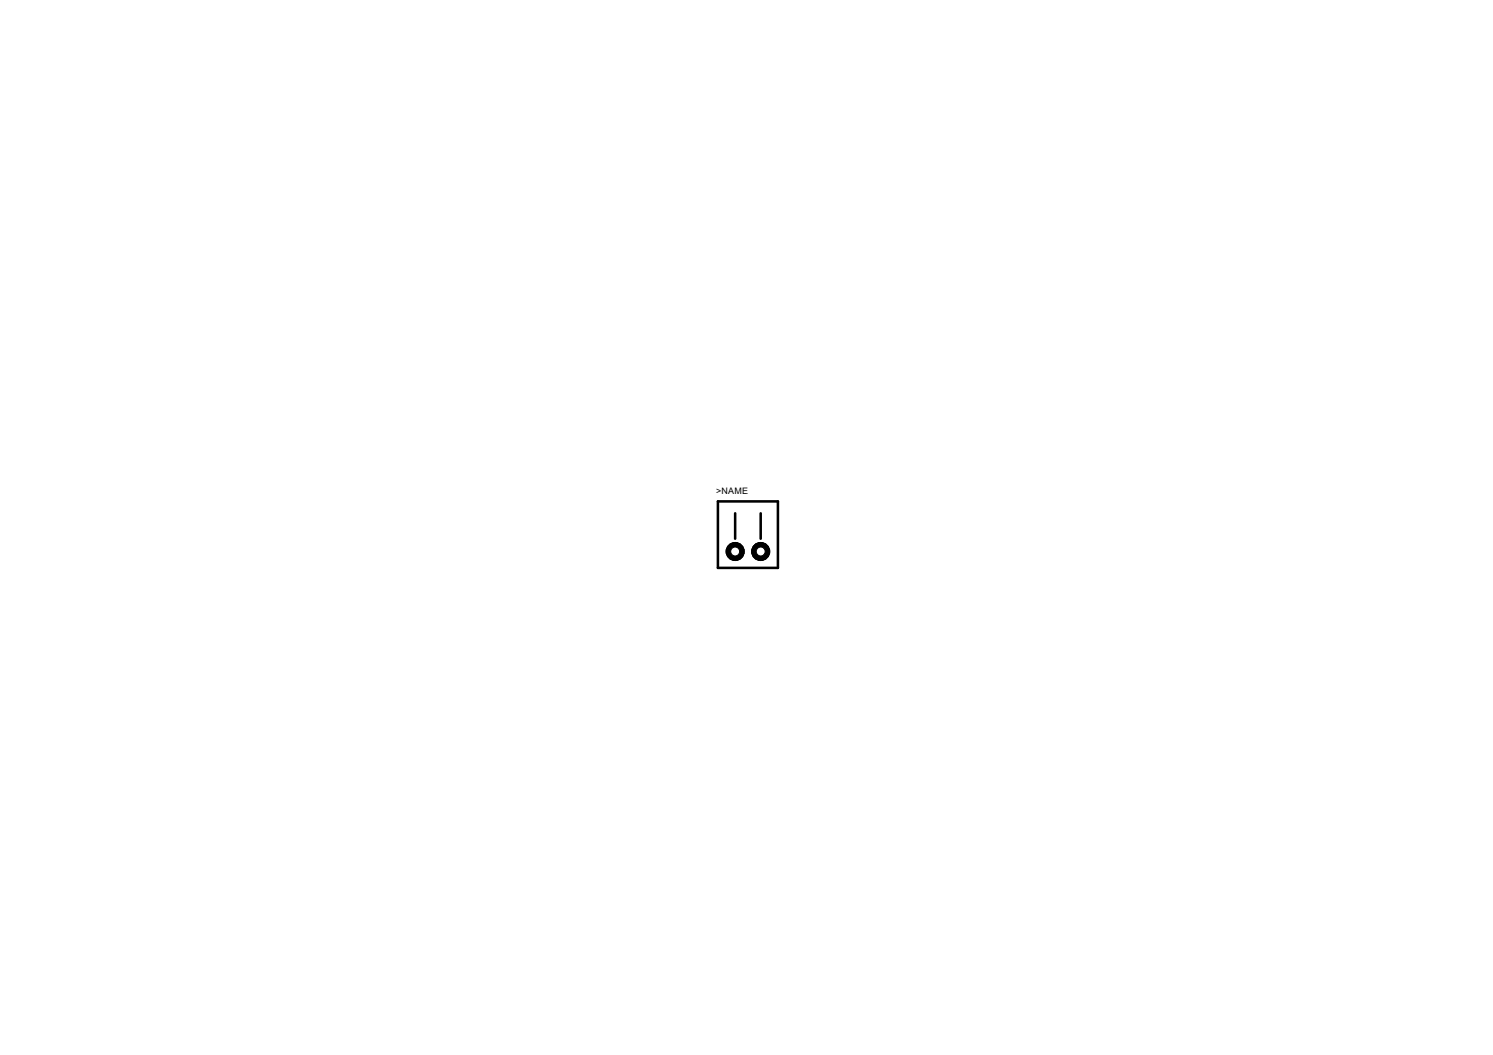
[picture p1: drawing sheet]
<svg xmlns="http://www.w3.org/2000/svg" width="297mm" height="210mm" viewBox="0 0 297 210" stroke-linecap="round" stroke-linejoin="round" font-family="sans-serif">
<defs><g id="words">
<text font-size="2" x="142.5" y="98.3">&gt;NAME</text>
</g></defs>
<circle cx="146.3" cy="109.7" r="1.8" fill="#000" stroke="#000" stroke-width=".2"/>
<circle cx="146.3" cy="109.7" r=".89" fill="#fff" stroke="#000" stroke-width=".2"/>
<circle cx="151.3" cy="109.7" r="1.8" fill="#000" stroke="#000" stroke-width=".2"/>
<circle cx="151.3" cy="109.7" r=".89" fill="#fff" stroke="#000" stroke-width=".2"/>
<circle cx="146.3" cy="109.7" r="1.8" fill="#000" stroke="#000" stroke-width=".2"/>
<circle cx="146.3" cy="109.7" r=".89" fill="#fff" stroke="#000" stroke-width=".2"/>
<circle cx="151.3" cy="109.7" r="1.8" fill="#000" stroke="#000" stroke-width=".2"/>
<circle cx="151.3" cy="109.7" r=".89" fill="#fff" stroke="#000" stroke-width=".2"/>
<path d="M142.8 99.8h12v13.2h-12zM146.3 102.1v5.1M151.3 102.1v5.1" fill="none" stroke="#000" stroke-width=".51"/>
<use href="#words"/>
</svg>
